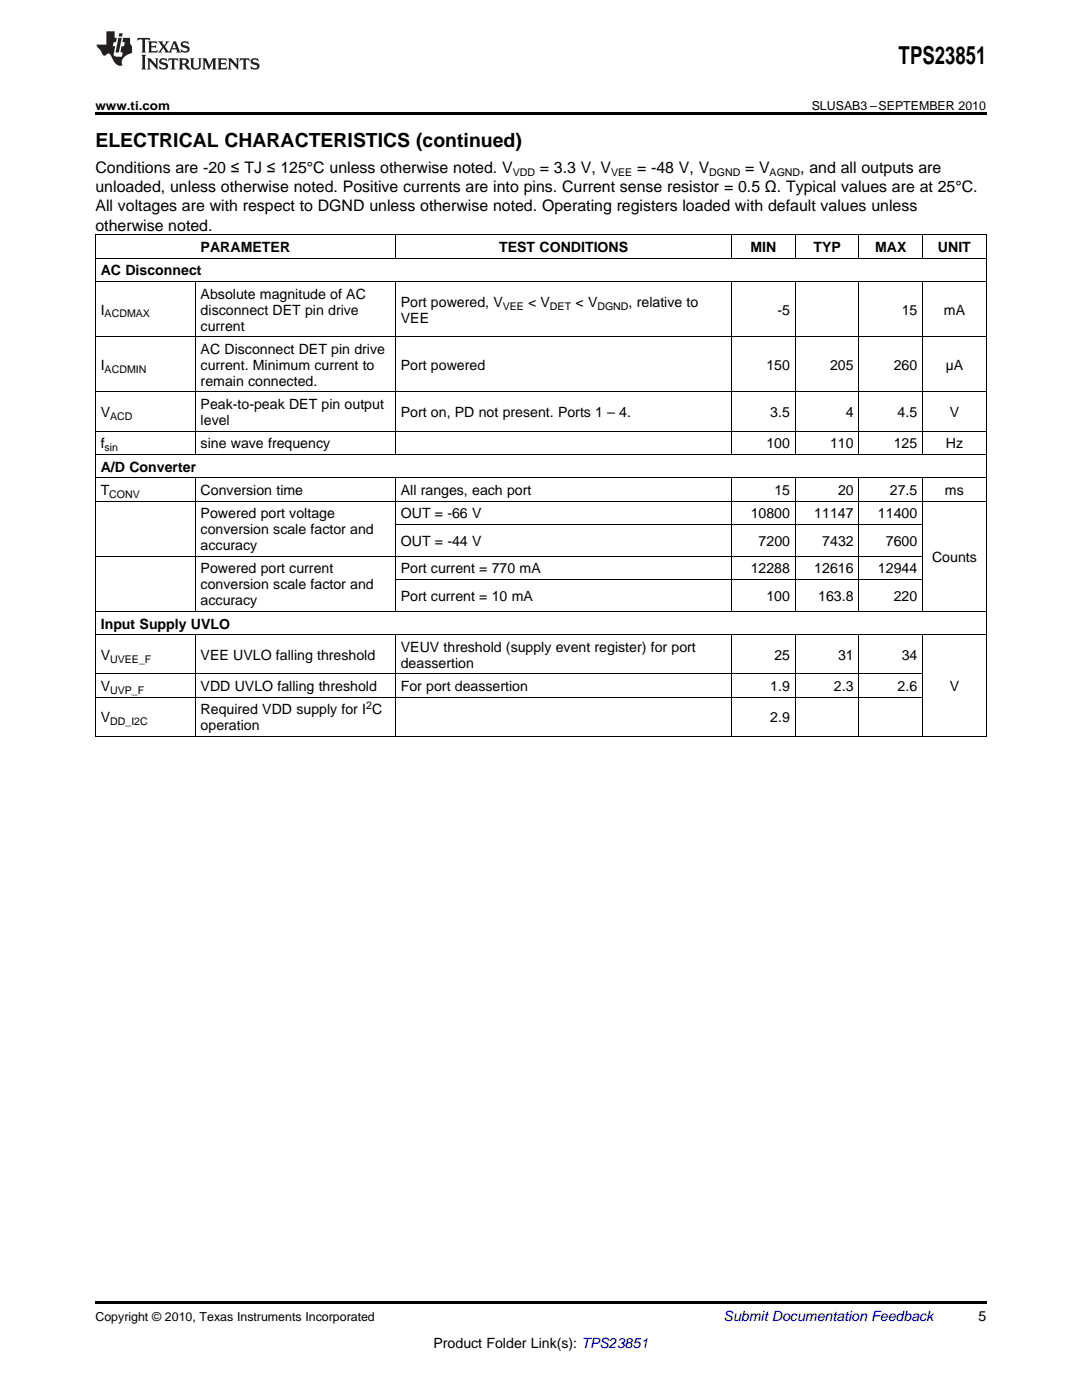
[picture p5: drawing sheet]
<svg xmlns="http://www.w3.org/2000/svg" width="216mm" height="279mm" viewBox="0 0 216 279" stroke-linecap="round" stroke-linejoin="round" font-family="sans-serif">
<defs><g id="words">
<text font-size="4.9" x="179.3" y="12.8">TPS23851</text>
<text font-size="3.9" x="19" y="29.3">ELECTRICAL CHARACTERISTICS (continued)</text>
<g font-size="3.2">
<text x="19" y="34.4">Conditions are -20 ≤ TJ ≤ 125°C unless otherwise noted. V</text>
<text x="107.7" y="34.4">= 3.3 V, V</text>
<text x="127.1" y="34.4">= -48 V, V</text>
<text x="148.7" y="34.4">= V</text>
<text x="159.7" y="34.4">, and all outputs are</text>
<text x="19" y="38.3">unloaded, unless otherwise noted. Positive currents are into pins. Current sense resistor = 0.5 Ω. Typical values are at 25°C.</text>
<text x="19" y="42.2">All voltages are with respect to DGND unless otherwise noted. Operating registers loaded with default values unless</text>
<text x="19" y="46.1">otherwise noted.</text>
</g>
<g font-size="2.8">
<text x="40" y="50.3">PARAMETER</text>
<text x="99.6" y="50.3">TEST CONDITIONS</text>
<text x="149.8" y="50.3">MIN</text>
<text x="162.3" y="50.3">TYP</text>
<text x="174.6" y="50.3">MAX</text>
<text x="187.1" y="50.3">UNIT</text>
<text x="20.1" y="55">AC Disconnect</text>
<text x="40" y="59.6">Absolute magnitude of AC</text>
<text x="20.1" y="62.8">I</text>
<text x="40" y="62.8">disconnect DET pin drive</text>
<text x="40" y="66">current</text>
<text x="80" y="61.2">Port powered, V</text>
<text x="80" y="64.4">VEE</text>
<text x="105.4" y="61.2">&lt; V</text>
<text x="114.8" y="61.2">&lt; V</text>
<text x="125.4" y="61.2">, relative to</text>
<text x="155.1" y="62.8">-5</text>
<text x="179.9" y="62.8">15</text>
<text x="188.3" y="62.8">mA</text>
<text x="40" y="70.6">AC Disconnect DET pin drive</text>
<text x="20.1" y="73.8">I</text>
<text x="40" y="73.8">current. Minimum current to</text>
<text x="40" y="77">remain connected.</text>
<text x="80" y="73.8">Port powered</text>
<text x="152.9" y="73.8">150</text>
<text x="165.6" y="73.8">205</text>
<text x="178.3" y="73.8">260</text>
<text x="188.7" y="73.8">µA</text>
<text x="20.1" y="83.2">V</text>
<text x="40" y="81.6">Peak-to-peak DET pin output</text>
<text x="80" y="83.2">Port on, PD not present. Ports 1 – 4.</text>
<text x="153.7" y="83.2">3.5</text>
<text x="168.8" y="83.2">4</text>
<text x="179.1" y="83.2">4.5</text>
<text x="189.5" y="83.2">V</text>
<text x="20.1" y="89.5">f</text>
<text x="40" y="84.8">level</text>
<text x="40" y="89.5">sine wave frequency</text>
<text x="152.9" y="89.5">100</text>
<text x="165.6" y="89.5">110</text>
<text x="178.3" y="89.5">125</text>
<text x="188.7" y="89.5">Hz</text>
<text x="20.1" y="94.1">A/D Converter</text>
<text x="20.1" y="98.8">T</text>
<text x="40" y="98.8">Conversion time</text>
<text x="80" y="98.8">All ranges, each port</text>
<text x="154.5" y="98.8">15</text>
<text x="167.2" y="98.8">20</text>
<text x="177.6" y="98.8">27.5</text>
<text x="188.6" y="98.8">ms</text>
<text x="40" y="103.4">Powered port voltage</text>
<text x="40" y="106.6">conversion scale factor and</text>
<text x="80" y="103.4">OUT = -66 V</text>
<text x="149.8" y="103.4">10800</text>
<text x="162.5" y="103.4">11147</text>
<text x="175.2" y="103.4">11400</text>
<text x="40" y="109.8">accuracy</text>
<text x="80" y="108.9">OUT = -44 V</text>
<text x="151.4" y="108.9">7200</text>
<text x="164.1" y="108.9">7432</text>
<text x="176.8" y="108.9">7600</text>
<text x="186" y="112.1">Counts</text>
<text x="40" y="114.4">Powered port current</text>
<text x="40" y="117.6">conversion scale factor and</text>
<text x="80" y="114.4">Port current = 770 mA</text>
<text x="80" y="119.9">Port current = 10 mA</text>
<text x="149.8" y="114.4">12288</text>
<text x="152.9" y="119.9">100</text>
<text x="162.5" y="114.4">12616</text>
<text x="163.3" y="119.9">163.8</text>
<text x="175.2" y="114.4">12944</text>
<text x="178.3" y="119.9">220</text>
<text x="20.1" y="125.4">Input Supply UVLO</text>
<text x="40" y="120.8">accuracy</text>
<text x="20.1" y="131.7">V</text>
<text x="40" y="131.7">VEE UVLO falling threshold</text>
<text x="80" y="130.1">VEUV threshold (supply event register) for port</text>
<text x="154.5" y="131.7">25</text>
<text x="167.2" y="131.7">31</text>
<text x="179.9" y="131.7">34</text>
<text x="20.1" y="137.9">V</text>
<text x="40" y="137.9">VDD UVLO falling threshold</text>
<text x="80" y="133.3">deassertion</text>
<text x="80" y="137.9">For port deassertion</text>
<text x="153.7" y="137.9">1.9</text>
<text x="166.4" y="137.9">2.3</text>
<text x="179.1" y="137.9">2.6</text>
<text x="189.5" y="137.9">V</text>
<text x="40" y="142.6">Required VDD supply for I C</text>
<text x="20.1" y="144.2">V</text>
<text x="40" y="145.8">operation</text>
<text x="153.7" y="144.2">2.9</text>
<text x="195.3" y="263.6">5</text>
<text x="86.5" y="269">Product Folder Link(s): TPS23851</text>
</g>
<text font-size="2.8" fill="#0000c8" x="144.4" y="263.6">Submit Documentation Feedback</text>
<g font-size="2.5">
<text x="19" y="21.9">www.ti.com</text>
<text x="162" y="21.9">SLUSAB3 –SEPTEMBER 2010</text>
<text x="19" y="263.6">Copyright © 2010, Texas Instruments Incorporated</text>
</g>
<g font-size="2.1">
<text x="102.3" y="35.1">VDD</text>
<text x="121.9" y="35.1">VEE</text>
<text x="141.5" y="35.1">DGND</text>
<text x="153.6" y="35.1">AGND</text>
<text x="20.9" y="63.4">ACDMAX</text>
<text x="100.3" y="61.8">VEE</text>
<text x="109.7" y="61.8">DET</text>
<text x="119.2" y="61.8">DGND</text>
<text x="20.9" y="74.4">ACDMIN</text>
<text x="22" y="83.8">ACD</text>
<text x="20.9" y="90">sin</text>
<text x="21.8" y="99.3">CONV</text>
<text x="22" y="132.3">UVEE_F</text>
<text x="22" y="138.5">UVP_F</text>
<text x="73.1" y="141.5">2</text>
<text x="22" y="144.7">DD_I2C</text>
</g>
</g></defs>
<g fill="#231f20">
<path d="M27.5 7.6l-.1 .5 .4-.2h.6v.1v2.1l-.2 .4h1l-.3-.4v-2.1l.1-.1h.5l.5 .2-.2-.5zM29.5 8.3l.2 .3v1.5l-.2 .4h1.8l.2-.6a1.04 1.04 0 0 1-1.3 .2v-.7h.6l.3 .2v-.6l-.3 .2h-.6v-.6l.8-.1 .4 .3-.2-.5zM31.5 8.3l.9 1.1-.9 1.1h.8l-.2-.2 .5-.7 .4 .7-.2 .2h1.5l-.1-.2 .1-.4h.9l.1 .4-.2 .2h1l-.3-.3-.7-1.9h-.5l-.9 2-.8-1 .9-1h-.8l.1 .3-.3 .5-.4-.6 .2-.2zM34.7 8.6l.4 1h-.7zM36.3 8.4a.63 .63 0 0 0-.2 .7 .63 .63 0 0 0 .6 .4l.6 .2 .1 .2a.75 .75 0 0 1-.7 .4 .75 .75 0 0 1-.6-.5l.1 .7 .1-.1a1.11 1.11 0 0 0 1.5-.6 1.13 1.13 0 0 0-1.2-.8l-.1-.4a1.04 1.04 0 0 1 1.2 .2l-.2-.5-.1 .1-.5-.2zM28.2 10.9l.2 .4v2.2l-.2 .4h1l-.3-.4v-2.2l.3-.4zM29.3 11.6l.3 .4v1.5l-.3 .4h.8l-.2-.4v-1.3l1.5 1.7v-1.9l.2-.4h-.7l.2 .4v.9l-1.1-1.3zM32 11.8a.62 .62 0 0 0-.2 .7 .62 .62 0 0 0 .6 .4l.6 .1 .1 .3a.76 .76 0 0 1-.7 .3 .76 .76 0 0 1-.6-.4l.1 .7 .1-.1a1.11 1.11 0 0 0 1.5-.6 1.13 1.13 0 0 0-1.2-.8l-.1-.4a1.04 1.04 0 0 1 1.2 .2l-.2-.6-.1 .1-.5-.1zM33.7 11.6l-.2 .6a.61 .61 0 0 1 .8-.3v1.6l-.2 .4h.9l-.2-.4v-1.6a.63 .63 0 0 1 .8 .3l-.2-.6zM35.6 11.6l.3 .4v1.5l-.3 .4h1l-.2-.2v-.8l.5 .2a.76 .76 0 0 0 1.2 .7l-1-1a.58 .58 0 0 0 .6-.5 .58 .58 0 0 0-.5-.6zM36.4 11.9h.1a.45 .45 0 0 1 .5 .1 .45 .45 0 0 1 .1 .5l-.7 .2zM37.9 11.6l.2 .2a2.17 2.17 0 0 0 .3 1.9 .99 .99 0 0 0 1.6-.6v-1.1l.2-.4h-.7l.2 .2a1.92 1.92 0 0 1-.2 1.8 .6 .6 0 0 1-.9-.5v-1.1l.2-.4zM40.4 11.6l.2 .4v1.5l-.2 .4h.7l-.2-.4v-1.4l.8 1.8 .8-1.8v1.4l-.2 .4h.9l-.2-.4v-1.5l.2-.4h-.8l-.6 1.5-.6-1.5zM43.4 11.6l.2 .4v1.5l-.2 .4h1.8l.2-.6a1.04 1.04 0 0 1-1.3 .1v-.6h.5l.4 .2v-.6l-.4 .2h-.5v-.7h.8l.3 .3-.1-.6zM45.5 11.6l.2 .4v1.5l-.2 .4h.7l-.2-.4v-1.3l1.5 1.7v-1.9l.2-.4h-.7l.2 .4v.9l-1.1-1.3zM47.9 11.6l-.1 .6a.61 .61 0 0 1 .8-.3v1.6l-.3 .4h1l-.3-.4 .1-1.6a.63 .63 0 0 1 .7 .3l-.1-.6zM50.2 11.8a.62 .62 0 0 0-.2 .7 .62 .62 0 0 0 .6 .4l.6 .1 .2 .3a.76 .76 0 0 1-.8 .3 .76 .76 0 0 1-.6-.4l.1 .7 .2-.1a1.11 1.11 0 0 0 1.5-.6 1.13 1.13 0 0 0-1.3-.8l-.1-.4a1.04 1.04 0 0 1 1.2 .2l-.1-.6-.2 .1-.5-.1z"/>
<path d="M21.2 6.3v2.6h-1.9l.1 .4 .7 .9a.91 .91 0 0 0 1 .8 .56 .56 0 0 1 .5-.3 .56 .56 0 0 1 .5 .3l.4 .8a1.53 1.53 0 0 0 1.9 1.2 1.54 1.54 0 0 1 1-2.1l.9-.3v-1.4a1.52 1.52 0 0 1-.3-1.6h-1.4l-.2 .8h.5l-.2 .8h-.4l-.2 1v.2l.4 .1-.2 .8a1.93 1.93 0 0 1-1.6-.3l.3-1.8h-.5l.2-.8h.4l.2-.8h-.4v-1.3zM23.6 7.6l-.6 2.9h.7l.6-2.9zM23.8 6.6l-.1 .7h.6l.2-.7z"/>
</g>
<path d="M19 22.5h177.8v.5h-177.8zM19 259.7h177.8v.5h-177.8z" fill="#000"/>
<g fill="none" stroke="#000" stroke-width=".2">
<path d="M19 56.2h177.8M19 51.5h177.8M19 46.9h177.8M19.1 46.9v100.1M38.9 56.2v34.5M78.9 46.9v4.7M78.9 56.2v34.5M146 46.9v4.7M146 56.2v34.5M158.7 46.9v4.7M158.7 56.2v34.5M171.4 46.9v4.7"/>
<path d="M171.4 56.2v34.5M184.1 46.9v4.7M184.1 56.2v34.5M196.8 46.9v100.1M19 78.2h177.8M19 67.2h177.8M19 100h177.8M19 95.3h177.8M19 90.7h177.8M19 86h177.8M38.9 95.4v26.7M78.9 95.4v26.7"/>
<path d="M146 95.4v26.7M158.7 95.4v26.7M171.4 95.4v26.7M184.1 95.4v26.7M19 111h165.1M78.9 115.7h105.2M78.9 104.7h105.2M19 139.2h165.1M19 134.5h165.1M19 126.7h177.8M19 122h177.8M38.9 126.7v20.3"/>
<path d="M78.9 126.7v20.3M146 126.7v20.3M158.7 126.7v20.3M171.4 126.7v20.3M184.1 126.7v20.3M19 147h177.8"/>
</g>
<use href="#words"/>
</svg>
